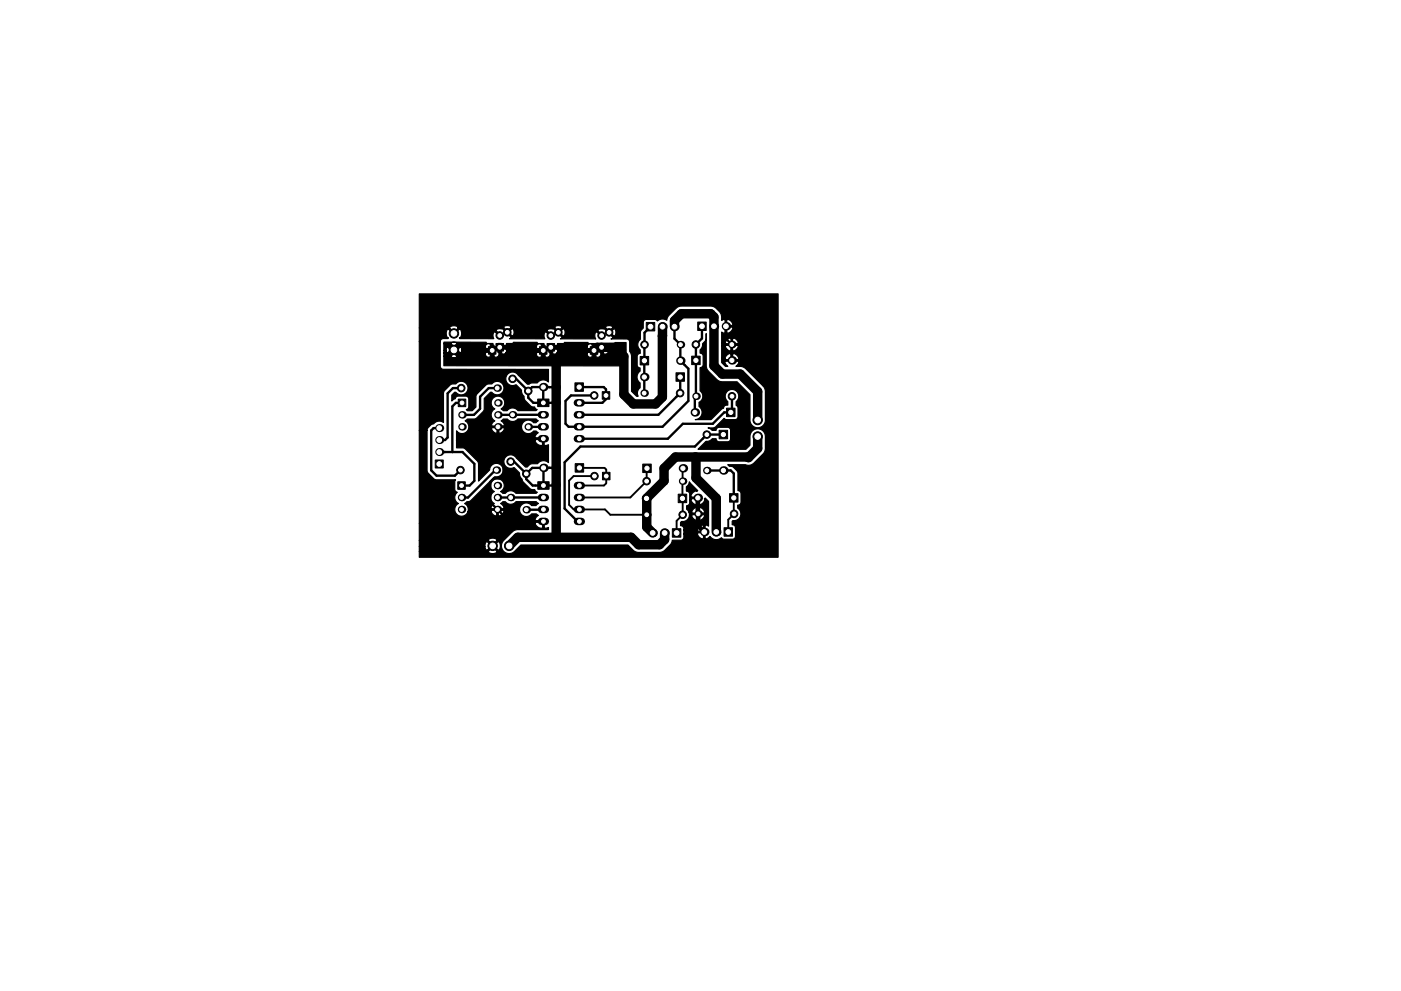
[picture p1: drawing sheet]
<svg xmlns="http://www.w3.org/2000/svg" width="297mm" height="210mm" viewBox="0 0 297 210" stroke-linecap="round" stroke-linejoin="round" font-family="sans-serif">
<g fill="#000" stroke="#000" stroke-width=".21">
<path d="M103.6 73.5h1.6v1.6h-1.6zM105.2 72.9h1.6v1.6h-1.6zM114.4 73.6h1.6v1.6h-1.6zM116 72.9h1.6v1.6h-1.6zM125.1 73.6h1.6v1.6h-1.6zM126.7 72.9h1.6v1.6h-1.6zM135.7 75.6h1.8v1.8h-1.8zM137 68.4h1.8v1.8h-1.8zM143.3 79.1h1.8v1.8h-1.8zM146.6 75.6h1.8v1.8h-1.8zM147.9 68.3h1.8v1.8h-1.8zM92.3 97.6h1.7v1.7h-1.7z"/>
<path d="M97.2 84.7h1.6v1.6h-1.6zM114 84.7h2.4v1.6h-2.4zM121.9 81.2h1.8v1.8h-1.8zM121.9 98.4h1.8v1.8h-1.8zM127.7 83.1h1.6v1.6h-1.6zM152.5 91.3h1.8v1.8h-1.8zM154 86.6h1.8v1.8h-1.8zM97.1 102.2h1.6v1.6h-1.6zM114 102.2h2.4v1.6h-2.4zM127.7 100.2h1.6v1.6h-1.6zM136.3 98.5h1.8v1.8h-1.8zM142.6 112.2h1.8v1.8h-1.8z"/>
<path d="M143.8 104.8h1.8v1.8h-1.8zM153.5 112h1.8v1.8h-1.8zM154.7 104.7h1.8v1.8h-1.8z"/>
<circle cx="96.2" cy="74.2" r="1"/>
<circle cx="96.2" cy="70.7" r="1"/>
<circle cx="106" cy="71.2" r=".8"/>
<circle cx="107.6" cy="70.5" r=".8"/>
<circle cx="116.8" cy="71.2" r=".8"/>
<circle cx="118.4" cy="70.5" r=".8"/>
<circle cx="127.5" cy="71.2" r=".8"/>
<circle cx="129.1" cy="70.5" r=".8"/>
<circle cx="136.7" cy="73.1" r=".8"/>
<circle cx="147.5" cy="73.1" r=".8"/>
<circle cx="97.6" cy="99.7" r=".8"/>
<circle cx="97.8" cy="82.3" r=".8"/>
<circle cx="108.3" cy="97.9" r=".8"/>
<circle cx="108.7" cy="80.4" r=".8"/>
<circle cx="112" cy="83" r=".8"/>
<circle cx="126" cy="83.9" r=".8"/>
<circle cx="144.2" cy="83.4" r=".8"/>
<circle cx="149.9" cy="92.2" r=".8"/>
<circle cx="155.2" cy="84.1" r=".8"/>
<circle cx="160.6" cy="92.6" r="1"/>
<circle cx="160.6" cy="89.1" r="1"/>
<circle cx="104.4" cy="115.8" r="1"/>
<circle cx="107.9" cy="115.8" r="1"/>
<circle cx="111.6" cy="100.5" r=".8"/>
<circle cx="126" cy="101" r=".8"/>
<circle cx="137.1" cy="102.1" r=".8"/>
<circle cx="144.7" cy="109.2" r=".8"/>
<circle cx="155.6" cy="109" r=".8"/>
</g>
<g fill="#000">
<circle cx="136.6" cy="80" r=".9"/>
<circle cx="140.5" cy="69.3" r=".9"/>
<circle cx="143" cy="69.3" r=".9"/>
<circle cx="144.2" cy="76.5" r=".9"/>
<circle cx="144.3" cy="73.1" r=".8"/>
<circle cx="151.4" cy="69.2" r=".9"/>
<circle cx="153.9" cy="69.2" r=".9"/>
<circle cx="155.2" cy="73.1" r=".8"/>
<circle cx="155.2" cy="76.5" r=".9"/>
<circle cx="93.1" cy="93.4" r=".85"/>
<circle cx="93.1" cy="90.8" r=".85"/>
<circle cx="93.1" cy="95.9" r=".85"/>
<circle cx="98" cy="90.6" r=".8"/>
<circle cx="98" cy="88" r=".8"/>
<circle cx="105.2" cy="99.7" r=".8"/>
<circle cx="105.4" cy="82.3" r=".8"/>
<circle cx="105.6" cy="88" r=".8"/>
<circle cx="105.6" cy="85.5" r=".8"/>
<circle cx="105.6" cy="90.6" r=".8"/>
<circle cx="108.7" cy="88" r=".8"/>
<circle cx="112" cy="90.6" r=".8"/>
<circle cx="115.2" cy="82.1" r=".9"/>
<circle cx="115.2" cy="99.3" r=".9"/>
<circle cx="136.6" cy="83.4" r=".8"/>
<circle cx="144.8" cy="99.4" r=".9"/>
<circle cx="147.3" cy="87.5" r=".9"/>
<circle cx="147.6" cy="84.1" r=".8"/>
<circle cx="149.9" cy="99.8" r=".8"/>
<circle cx="153.4" cy="99.8" r=".9"/>
<circle cx="97.9" cy="105.6" r=".8"/>
<circle cx="97.9" cy="108.1" r=".8"/>
<circle cx="105.5" cy="103" r=".8"/>
<circle cx="105.5" cy="105.6" r=".8"/>
<circle cx="105.5" cy="108.1" r=".8"/>
<circle cx="108.3" cy="105.6" r=".8"/>
<circle cx="111.6" cy="108.1" r=".8"/>
<circle cx="137.1" cy="105.7" r=".9"/>
<circle cx="137.1" cy="109.2" r=".8"/>
<circle cx="138.4" cy="113.1" r=".9"/>
<circle cx="140.9" cy="113.1" r=".9"/>
<circle cx="144.7" cy="102.1" r=".8"/>
<circle cx="148" cy="105.6" r=".9"/>
<circle cx="148" cy="109" r=".8"/>
<circle cx="149.3" cy="112.9" r=".9"/>
<circle cx="151.9" cy="112.9" r=".9"/>
</g>
<g fill="none" stroke="#000" stroke-width="1.6">
<path d="M114.8 93.1h.8M114.8 88h.8M114.8 90.5h.8M122.4 93.1h.8M122.4 88h.8M122.4 90.5h.8M122.4 85.5h.8M114.8 110.6h.8M114.8 105.5h.8M114.8 108.1h.8M122.4 110.6h.8M122.4 105.5h.8"/>
<path d="M122.4 108.1h.8M122.4 103h.8"/>
</g>
<path d="M122.8 99.3h5.4l.3 .3v2.9l-.4 .5h-5.3M137.2 99.4l-.1 2.7-3.5 3.4h-10.8M144.8 99.4l-.1 9.8-1.2 1.3v2.6M126 101h-4.4l-.9 1v5.1l.9 1h6.7l1.1 1.1h7.7M144.7 102.1h.1M155.6 105.6v3.4l-1.2 1.3v2.6" fill="none" stroke="#000" stroke-width=".4"/>
<path d="M117.9 77v37M140.5 69.3l-.1 15-1.4 1.4h-4.7l-2-2v-8.1l-2-1.9h-3.7l-.7 .7M140.5 71.3h-.1M143 69.3v-1.3l1.5-1.4h6.2l.7 .7v10.3l1.7 1.8h3.8l3.7 3.7v6M147.4 97l.2 .1v4.3l4.3 4.3v7.2M160.6 92.6v2.5l-1.9 2-.2-.1h-15.3l-2.4 2.4v2.6l-3.7 3.7v6.1l1.3 1.3M140.9 113.1v1.4l-1.1 1.1h-4.4l-1.6-1.6h-24l-1.9 1.8" fill="none" stroke="#000" stroke-width="2"/>
<g fill="none" stroke="#000" stroke-width=".5">
<path d="M136.7 73.1h-.1M137.9 69.3l-1.2 1.3-.1 12.8M143 69.3v2.6l1.3 1.2-.1 3.4 1.7 1.7v6.9l-5.4 5.4h-19.9l-.7-.6v-4.8l1.2-1.2h4.9M144.2 80v3.4l-4.6 4.6h-16.8M148.8 69.2v2.6l-1.3 1.3v10.9M153.9 69.2v2.7l1.3 1.2v3.4M93.1 95.9h5l2.5 2.5v3.6l-1 1h-1.7M93.1 90.8h-1.2l-.5 .5v8.5l1.2 1.1h3.8l1.2-1.2M97.8 82.3h-1.8l-1.1 1.2v9.3l-.5 .6h-1.3M98 88h.1M98 85.5h-1.3l-.8 .7v9.7M105.2 99.7h-.2l-5.8 5.9h-1.3"/>
<path d="M105.4 82.3h-1.8l-1.8 1.9v2.5l-1.3 1.3h-2.5M108.3 97.9h.7l2.6 2.6M108.7 80.4h.7l2.6 2.6M108.7 88h-3.1M108.7 88h.1M108.7 88h6.5M112 83v1.4l1.1 1.1 4.8-.1M115.2 82.1v3.3M115.2 85.4v.1M115.2 93.1h-4.2l-2.5-2.5h-2.9v6.9l1.2 1.3v1.7l-1 1h-1.1l-.8 .8v4.2l4.1 4.1h7.2M115.2 90.5l-3.2 .1M115.2 99.3v3.7"/>
<path d="M116.5 99.3h.1M117.9 82.2l-5.1-.1-.8 .9M117.9 99.3h-5.1l-1.2 1.2M122.8 82.1h5.2l.5 .5v2.1l-.8 .8h-4.9M147.5 84l.1 .1M147.6 84.1l-.3 .2v3.2M149.9 99.8h5l.7 .7v5.1M153.4 92.2h-3.5l-2.6 2.5h-24.2l-3.4 3.4v9.8l2.7 2.7h.4M153.4 99.8h.1M155.2 84.1v3.1l-.3 .3h-1.4l-2.4 2.4h-6.3l-3.2 3.2h-18.8M108.3 105.5v.1M111.6 100.5v1.2l1.3 1.3h4.9l.1-.1"/>
<path d="M115.2 105.5l-9.7 .1M115.2 108.1h-3.6M115.2 103h.1"/>
</g>
<path d="M149.9 99.8h.1M148 105.6v6l1.3 1.3" fill="none" stroke="#000" stroke-width="1"/>
<path d="M94.1 72.6h9v.3h1.4v.2l.3 .2v.6h.8l.2-.4h7.9l.2 .5h.9v-.9a.62 .62 0 0 0-.7-.1 .62 .62 0 0 0-.4 .5h-7.9l-.2-.6h.8v.4h.8l.2-.4h1.4v-.3h5.1v.3h1.4v.2l.3 .2v.7h.9l.1-.5h7.9l.2 .5h.8v-.9a.62 .62 0 0 0-.6-.1 .62 .62 0 0 0-.4 .5h-7.9l-.2-.6h.8v.4h.9l.1-.4h1.4v-.2h5.1v.2h1.4v.2l.2 .2v.7h.9l.2-.5-.3-.6h.8v.4h.9l.2-.4h1.4v-.2h2.3l.1 4.9h-38.7v-2h1.5a.81 .81 0 0 0 1.3 0l-.7-.6-.6 .6h-1.5v-.7h8.8a.66 .66 0 0 0 .3 .8 .66 .66 0 0 0 .8-.1v-.9h-.9l-.2 .2h-8.8v-.5h.5l.1 .4 .2 .1 .6-.7h1.4l.7 .7 .2-.1 .1-.6h6.6v.5l.3 .3v.6a.59 .59 0 0 0 .8 0 .59 .59 0 0 0 0-.9v-.6h.8v.9l.1 .1 .7-.2h6.5a.66 .66 0 0 0 .3 .8 .66 .66 0 0 0 .8-.1v-.8h-.9l-.2 .1h-6.5l.2-.7h7.9l.1 .5 .2 .3v.6a.59 .59 0 0 0 .8 0 .59 .59 0 0 0 0-.8v-.7h.8v.9l.1 .1 .7-.2h6.5a.66 .66 0 0 0 .3 .8 .66 .66 0 0 0 .7-.1v-.8h-.8l-.2 .1h-6.5l.2-.7h7.9v.5l.2 .3v.6a.59 .59 0 0 0 .9 0 .59 .59 0 0 0-.1-.8v-.7h.8v.9a.62 .62 0 0 0 .9-.1 .62 .62 0 0 0 0-.8h-2.5l-.2 .1h-7.9l-.1-.1h-2.6l-.2 .1h-7.9l-.2-.1h-2.5l-.2 .1h-6.6l-.1-.5-.2-.1-.7 .6h-1.4l-.6-.6-.2 .1-.1 .7h-.5v-1.5h1.5l.6 .6h6.7l.2 .4h.9v-.8a.62 .62 0 0 0-.7-.1 .62 .62 0 0 0-.4 .5h-6.6l.6-.6a.81 .81 0 0 0-1.3 0h-1.5zM88.9 62.4h76.1v55.8h-76.1v-1.2h14.6l.1 .2 .6 .2 1.1-.2 .1-.2-1-.9-.9 .9h-14.6v-1.1h13.9a.69 .69 0 0 0 .5 .8l.9-.9h.5l.9 .9 .3-.1 .2-.9-.2-.7-.3-.1-.9 .9h-.5l-.9-.9a.93 .93 0 0 0-.5 1h-13.9v-1.2h14.6l.9 .9 1-.9-.1-.3-1-.2-.7 .2-.1 .3h-14.6v-3.7h24.5l.3 .5 .4 .4 .9 .2v-1.3h-1.4l-.2 .2h-24.5v-19.7h1.6v8.5l.2 .5 1.2 1.2 .5 .3h4.2l-.2 .4v1.7l.2 .3 .4 .2-.2 .1a1.43 1.43 0 0 0 .4 2.3 1.43 1.43 0 0 0-.3 2.4 1.43 1.43 0 0 0 2.3-.7h4.9l.3 .5a.77 .77 0 0 0 .9 .4v-1.1h.3v1.1l.3 .1 .7-.5 .3-.5-.2-.2h-2.5l-.1 .2h-4.9a1.41 1.41 0 0 0-.7-1.7l.5-.4 .8-.2 5.1-5.1a1.44 1.44 0 0 0 1.8-1.1 1.44 1.44 0 0 0-1.3-1.7 1.44 1.44 0 0 0-1.6 1.4l-2.3 2.4v-3.7l-.2-.5-2.8-2.7-.4-.2h-1.3v-1.5h16.6l.3 .5 .4 .3 .9 .2v-1.2h-1.5l-.1 .2h-16.6v-2.1a1.44 1.44 0 0 0 1.4 .6 1.44 1.44 0 0 0 1.1-1h4.9l.3 .5a.77 .77 0 0 0 .9 .3v-1.1h.3v1.1l.3 .1 .7-.4 .3-.5-.2-.3h-2.5l-.1 .3h-4.9a1.41 1.41 0 0 0-.7-1.7l.5-.4 1.7-.1 1.6-1.5 .3-.6v-2.2l1.3-1.3h.3a1.44 1.44 0 0 0 2.1 .2 1.44 1.44 0 0 0 0-2.1 1.44 1.44 0 0 0-2.1 .2l-1.2 .1-2 2.1-.2 .5v2.2l-.8 .7h-1l-.2-.2 .4-.3 .1-.3v-1.7l-.3-.5-2-.1-1.3 1.1v-1.3l.6-.6h.3a1.44 1.44 0 0 0 2.1 .2 1.44 1.44 0 0 0 0-2.1 1.44 1.44 0 0 0-2.1 .2l-1.2 .1-1.4 1.5-.1 6.5a1.59 1.59 0 0 0-2.2 .3l-.4 .2-.6 .6-.3 .6h-1.6v-18.8h4.4v5.2a.64 .64 0 0 0 .7 .7h22.3v2.7a1.55 1.55 0 0 0-2.4 .1l-1.2 .1-.5 .2h-.4l-1.8-1.8a1.45 1.45 0 0 0-1.9-.7 1.45 1.45 0 0 0-.7 2 1.45 1.45 0 0 0 2 .6l1.2 1.2v.5l.5 .8v.5l.3 .4 1.2 1.2 .8 .1 .1 .4 .4 .2-.2 .2h-3.9l-.1-.1a1.43 1.43 0 0 0-2.2 .1 1.42 1.42 0 0 1-1.3-.4 1.43 1.43 0 0 0 .5-2.1 1.43 1.43 0 0 0-2.2 0 1.43 1.43 0 0 0 .4 2.1 1.42 1.42 0 0 0-.8 1.3 1.42 1.42 0 0 0 .8 1.3l-.4 .3a.51 .51 0 0 0-.2 .8h2.5l.2-.2-.2-.3-.6-.6 .5-.4a2.35 2.35 0 0 1 1.7 .5l.8-.1 .6-.4h3.9l.4 .4-.5 .4h-.5a1.43 1.43 0 0 0-2.1-.2 1.43 1.43 0 0 0 0 2.1 1.43 1.43 0 0 0 2.1-.1h.6l.4 .3-.2 .2a.74 .74 0 0 0-.4 .9h1.9v1.6l.9-.1v3.8a1.54 1.54 0 0 0-2.3 .2h-1.3l-.9 .7h-.4l-1.8-1.8a1.45 1.45 0 0 0-1.9-.7 1.45 1.45 0 0 0-.7 2 1.45 1.45 0 0 0 2 .6l1.2 1.1 .1 .9 .6 1.1 1.5 1.4 1 .2 .1 .3 .4 .2-.2 .3h-4.3a1.42 1.42 0 0 0-2.3 0h-.5l-.5-.4a1.43 1.43 0 0 0 .5-2.2 1.43 1.43 0 0 0-2.2 0 1.43 1.43 0 0 0 .4 2.2 1.42 1.42 0 0 0-.8 1.3 1.42 1.42 0 0 0 .8 1.2l-.4 .4a.51 .51 0 0 0-.2 .7h2.5l.2-.2-.2-.3-.6-.6 .5-.4h.5l.1 .2a1.43 1.43 0 0 0 2.2-.2h4.3l.5 .4-.6 .5h-.9a1.43 1.43 0 0 0-2.1-.2 1.43 1.43 0 0 0 0 2.1 1.43 1.43 0 0 0 2.1-.2h1l.4 .4-.2 .1a.74 .74 0 0 0-.3 1l1.8-.1v1.7l.9-.2v.5h-6.5l-.7 .1-.5 .3-2.1 2.2-.2 1 .4 .8 .7 .6h1l.6-.3 1.4-1.5h22.7l1.4 1.3 .6 .3h5l.6-.3 1.4-1.3 .4-1h1.9l.4-.1 .2-.3v-.9h2.8l.6 .8 .5 .2 .3-.1v-1.2h-1.2l-.2 .3h-2.8v-.8h2.8l.2 .2h1.2v-1.2a1.15 1.15 0 0 0-1.4 1h-2.8l-.2-.7-.5-.3v-.7l.3-.2a1.44 1.44 0 0 0 1.6-1.2h.4l.3 .6a.77 .77 0 0 0 .9 .3v-1.1h.4v1.1l.2 .1 .7-.4 .3-.6-.1-.2h-2.5l-.2 .2h-.4l-.1-.8h.5l.2 .3h1v-1.1h.4v1.1h1.1l.1-.3a1.19 1.19 0 0 0-1.6-.8 1.05 1.05 0 0 0-1.2 .8h-.5l-.5-.6v-.7l.5-.3 .1-1h.3l.3 .6a.85 .85 0 0 0 1 .4v-1.2h-1.2l-.1 .2h-.3v-1.4l-.3-.3-.4-.1v-.9l.4-.4 .3-.7 1.7 1.9h-.1v.2a1.02 1.02 0 0 0-1.2 1.2h1.5v1.5a1.02 1.02 0 0 0 1.2-1.2h.2v-.2l.7 .8v5.2l-.5-.2-.2 .1v2.7a.86 .86 0 0 0 1-.4 1.62 1.62 0 0 0 2.5 .3l.5 .3h1.9l.4-.3 .1-2.2-.3-.5-.4-.1v-.7l.3-.1a1.44 1.44 0 0 0 1.5-1 1.44 1.44 0 0 0-.6-1.7v-.6l.5-.2 .2-.5v-1.9l-.3-.4-.3-.1-.1-3.8-.2-.5-.8-.7-.8-.2-.3-.3h3.7l.7 .1 .6-.1 .5-.3 2.4-2.5 .1-3.3-.4-.9-.5-.4-.7-.2-.8 .2-.5 .4-.4 .8v2.1l-.9 .8h-10.1l1.7-1.7 .8-.1 .5-.4h.8l.2 .4 .5 .2h1.9l.4-.3 .1-2.1-.3-.5-2.2-.1-.5 .3-.1 .3h-.8l-.9-.5 1.5-.1 1.9-1.9 .5 .2h1.8l.5-.1 .2-.5v-1.8l-.2-.4-.2-.2v-.8a1.44 1.44 0 0 0 .2-2.1 1.44 1.44 0 0 0-2.2 0 1.44 1.44 0 0 0 .2 2.1v.8h-.3a.78 .78 0 0 0-.6 .6l-.5 .3-2.1 2.1h-3.4h.2a1.53 1.53 0 0 0 1.2-1.2 1.53 1.53 0 0 0-.6-1.6v-.8l.2-.1a1.43 1.43 0 0 0 0-2.4v-4.9l.5-.2 .2-.4v-1.9l-.3-.5-.4-.1v-.7l.5-.6 .1-.7 .6-.8 .1-1.3v6.8l.3 .9 2 2 .5 .4 3.8 .1 2.7 2.7v5.6l.2 .6 .5 .6 .7 .2 .9-.1 .6-.4 .4-1.1v-6l-.3-.9-4.1-4.2-.6-.2-1.3-.1 .5-.5 .1-.3-.1-.3h-2.7a.93 .93 0 0 0 .5 1.1h-.5l-.8-.8v-.8h.7l.1 .2h1.2v-1.2h.3v1.2h1.2a1.11 1.11 0 0 0-1.5-1.2 1.15 1.15 0 0 0-1.3 1h-.7v-2.6h.8l.3 .5a.77 .77 0 0 0 .9 .4v-1.1h.3v1.1l.2 .1 .7-.5 .3-.5-.1-.2h-2.5l-.1 .2h-.8v-.8h.8l.1 .2h1.1v-1.1h.3v1.1h1.1a1.02 1.02 0 0 0-1.4-1.1 1.05 1.05 0 0 0-1.2 .9h-.8v-2.2l.5 .2 .2-.1v-1.2h.4v1.2a1.02 1.02 0 0 0 1.2-1.2h-1.6v-1.5h.4v1.1h1.2l.1-.2a1.28 1.28 0 0 0-1.7-.9l-.2-.2-.5 .3v-1l-.3-.6-1.1-1.2-.6-.2h-6.8l-.9 .4-1.5 1.5-.3 .5-.1 .6-.9-.3-.7 .1-.4 .3-.6-.3h-1.8l-.4 .1-.2 .5v1.2l-.6 .8-.1 1.6a1.44 1.44 0 0 0 0 2.2v.8l-.4 .1-.2 .5v1.9l.1 .3 .5 .3v.6a1.53 1.53 0 0 0 0 2.5 1.9 1.9 0 0 1-.5 1.7l-.1 .5 .2 .7h-.3l-1.1-1.1v-7.4l-.4-1v-2.3l-.6-.4h-3.4l.3-.1 .1-.3-.8-.7-.1 .1-.2-.3 .6-.1 .8 .8 .2-.1 .2-.8-.2-.6-.2-.1-.8 .8h-.5l-.8-.8-1.2 .2-.1 .3 .7 .7 .2-.1 .1 .3-.3 .3-1-1-.2 .1-.2 .8 .2 .6h-7.5l.3-.1 .1-.3-.8-.7-.2 .1-.1-.3 .5-.1 .8 .8a.92 .92 0 0 0 0-1.6l-.8 .8h-.5l-.7-.8-.7 .1a.51 .51 0 0 0-.7 .4l.8 .7 .2-.1 .1 .3-.3 .3-1-1a1.05 1.05 0 0 0-.3 1.5h-7.5l.3-.1v-.3l-.7-.8-.2 .2-.1-.3 .5-.1 .8 .8 .2-.1 .2-.8-.2-.6-.2-.1-.8 .8h-.5l-.8-.8-1.2 .2-.1 .3 .8 .7 .1-.2 .2 .4-.4 .3-1-1-.2 .1-.2 .8 .2 .6-7.2-.1-.1-.1a1.12 1.12 0 0 0 0-1.9l-1.1 1.2-1.2-1.2a1.12 1.12 0 0 0 0 1.9l-.1 .1-1.3 .1-.4 .6h-4.4v-2.9h6.4l.9 .9 .9-1h9.7l.8 .8 .7-.8h9.3l.8 .8 .8-.8h9.2l.7 .8 .8-.8a.92 .92 0 0 0-1.5 0h-9.2l-.1-.2-.8-.2-.6 .2-.1 .2h-9.3v-.3l-.9-.1-.5 .1-.1 .3h-9.7a1.16 1.16 0 0 0-1.8 .1h-6.4z" fill="#000" stroke="#000" stroke-width=".25"/>
<g fill="#fff" stroke="#fff" stroke-width=".21">
<circle cx="128.5" cy="101" r=".4"/>
<circle cx="126" cy="101" r=".4"/>
<circle cx="128.5" cy="83.9" r=".4"/>
<circle cx="126" cy="83.9" r=".4"/>
<circle cx="116.8" cy="73.7" r=".4"/>
<circle cx="116.8" cy="71.2" r=".4"/>
<circle cx="115.2" cy="74.4" r=".4"/>
<circle cx="118.4" cy="70.5" r=".4"/>
<circle cx="127.5" cy="73.7" r=".4"/>
<circle cx="127.5" cy="71.2" r=".4"/>
<circle cx="125.9" cy="74.4" r=".4"/>
<circle cx="129.1" cy="70.5" r=".4"/>
<circle cx="106" cy="73.7" r=".4"/>
<circle cx="106" cy="71.2" r=".4"/>
<circle cx="104.4" cy="74.3" r=".4"/>
<circle cx="107.6" cy="70.5" r=".4"/>
<circle cx="122.8" cy="99.3" r=".45"/>
<circle cx="115.2" cy="99.3" r=".45"/>
<circle cx="122.8" cy="82.1" r=".45"/>
<circle cx="115.2" cy="82.1" r=".45"/>
<circle cx="137.2" cy="99.4" r=".45"/>
<circle cx="144.8" cy="99.4" r=".45"/>
<circle cx="153.4" cy="92.2" r=".45"/>
<circle cx="153.4" cy="99.8" r=".45"/>
<circle cx="144.2" cy="80" r=".45"/>
<circle cx="136.6" cy="80" r=".45"/>
<circle cx="154.9" cy="87.5" r=".45"/>
<circle cx="147.3" cy="87.5" r=".45"/>
<circle cx="93.1" cy="98.4" r=".5"/>
<circle cx="93.1" cy="95.9" r=".5"/>
<circle cx="93.1" cy="93.4" r=".5"/>
<circle cx="93.1" cy="90.8" r=".5"/>
<circle cx="160.6" cy="89.1" r=".6"/>
<circle cx="160.6" cy="92.6" r=".6"/>
<circle cx="104.4" cy="115.8" r=".6"/>
<circle cx="107.9" cy="115.8" r=".6"/>
<circle cx="96.2" cy="70.7" r=".6"/>
<circle cx="96.2" cy="74.2" r=".6"/>
<circle cx="143.5" cy="113.1" r=".5"/>
<circle cx="140.9" cy="113.1" r=".5"/>
<circle cx="138.4" cy="113.1" r=".5"/>
<circle cx="154.4" cy="112.9" r=".5"/>
<circle cx="151.9" cy="112.9" r=".5"/>
<circle cx="149.3" cy="112.9" r=".5"/>
<circle cx="137.9" cy="69.3" r=".5"/>
<circle cx="140.5" cy="69.3" r=".5"/>
<circle cx="143" cy="69.3" r=".5"/>
<circle cx="148.8" cy="69.2" r=".5"/>
<circle cx="151.4" cy="69.2" r=".5"/>
<circle cx="153.9" cy="69.2" r=".5"/>
<circle cx="97.6" cy="99.7" r=".4"/>
<circle cx="105.2" cy="99.7" r=".4"/>
<circle cx="97.8" cy="82.3" r=".4"/>
<circle cx="105.4" cy="82.3" r=".4"/>
<circle cx="111.6" cy="100.5" r=".4"/>
<circle cx="111.6" cy="108.1" r=".4"/>
<circle cx="108.3" cy="97.9" r=".4"/>
<circle cx="108.3" cy="105.6" r=".4"/>
<circle cx="108.7" cy="80.4" r=".4"/>
<circle cx="108.7" cy="88" r=".4"/>
<circle cx="112" cy="83" r=".4"/>
<circle cx="112" cy="90.6" r=".4"/>
<circle cx="137.1" cy="102.1" r=".4"/>
<circle cx="144.7" cy="102.1" r=".4"/>
<circle cx="149.9" cy="92.2" r=".4"/>
<circle cx="149.9" cy="99.8" r=".4"/>
<circle cx="144.2" cy="83.4" r=".4"/>
<circle cx="136.6" cy="83.4" r=".4"/>
<circle cx="155.2" cy="84.1" r=".4"/>
<circle cx="147.6" cy="84.1" r=".4"/>
<circle cx="144.7" cy="109.2" r=".4"/>
<circle cx="137.1" cy="109.2" r=".4"/>
<circle cx="155.6" cy="109" r=".4"/>
<circle cx="148" cy="109" r=".4"/>
<circle cx="136.7" cy="73.1" r=".4"/>
<circle cx="144.3" cy="73.1" r=".4"/>
<circle cx="147.5" cy="73.1" r=".4"/>
<circle cx="155.2" cy="73.1" r=".4"/>
<circle cx="97.9" cy="103" r=".4"/>
<circle cx="105.5" cy="108.1" r=".4"/>
<circle cx="97.9" cy="105.6" r=".4"/>
<circle cx="105.5" cy="105.6" r=".4"/>
<circle cx="97.9" cy="108.1" r=".4"/>
<circle cx="105.5" cy="103" r=".4"/>
<circle cx="98" cy="85.5" r=".4"/>
<circle cx="105.6" cy="90.6" r=".4"/>
<circle cx="98" cy="88" r=".4"/>
<circle cx="105.6" cy="88" r=".4"/>
<circle cx="98" cy="90.6" r=".4"/>
<circle cx="105.6" cy="85.5" r=".4"/>
<circle cx="115.2" cy="85.5" r=".4"/>
<circle cx="122.8" cy="93.1" r=".4"/>
<circle cx="115.2" cy="88" r=".4"/>
<circle cx="122.8" cy="90.5" r=".4"/>
<circle cx="115.2" cy="90.5" r=".4"/>
<circle cx="122.8" cy="88" r=".4"/>
<circle cx="115.2" cy="93.1" r=".4"/>
<circle cx="122.8" cy="85.5" r=".4"/>
<circle cx="115.2" cy="103" r=".4"/>
<circle cx="122.8" cy="110.6" r=".4"/>
<circle cx="115.2" cy="105.5" r=".4"/>
<circle cx="122.8" cy="108.1" r=".4"/>
<circle cx="115.2" cy="108.1" r=".4"/>
<circle cx="122.8" cy="105.5" r=".4"/>
<circle cx="115.2" cy="110.6" r=".4"/>
<circle cx="122.8" cy="103" r=".4"/>
<circle cx="144.7" cy="105.7" r=".45"/>
<circle cx="137.1" cy="105.7" r=".45"/>
<circle cx="155.6" cy="105.6" r=".45"/>
<circle cx="148" cy="105.6" r=".45"/>
<circle cx="136.6" cy="76.5" r=".45"/>
<circle cx="144.2" cy="76.5" r=".45"/>
<circle cx="147.5" cy="76.5" r=".45"/>
<circle cx="155.2" cy="76.5" r=".45"/>
</g>
</svg>
